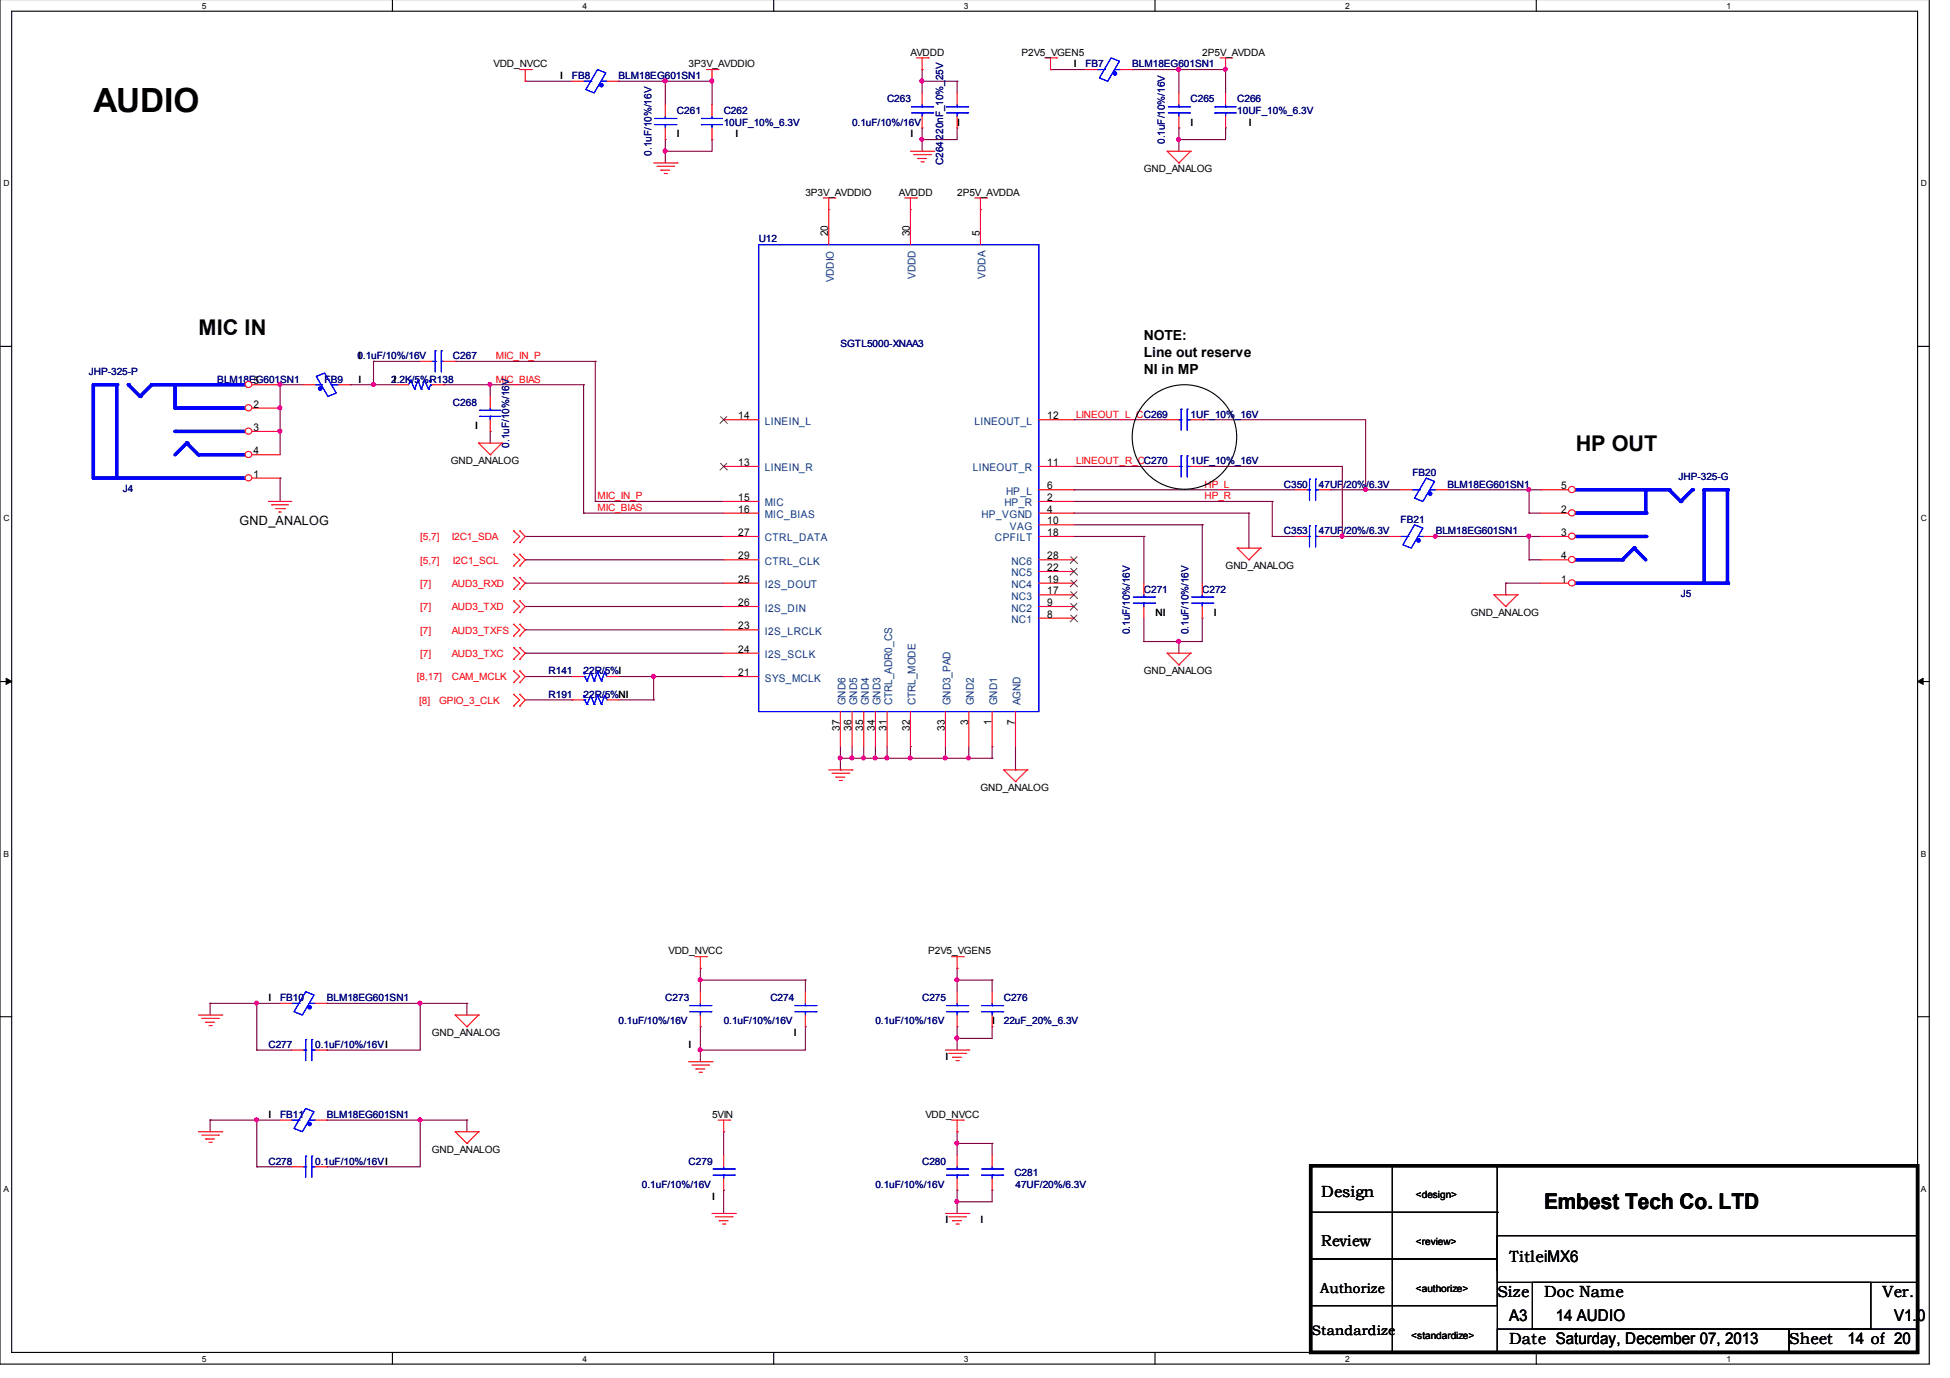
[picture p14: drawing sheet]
<svg xmlns="http://www.w3.org/2000/svg" width="297mm" height="210mm" viewBox="0 0 297 210" stroke-linecap="round" stroke-linejoin="round" font-family="sans-serif">
<defs><g id="words">
<text font-size="5.1" x="14.2" y="17.1">AUDIO</text>
<g font-size="3.3">
<text x="30.2" y="51">MIC IN</text>
<text x="240" y="68.8">HP OUT</text>
<text x="235.2" y="184.2">Embest Tech Co. LTD</text>
</g>
<g font-size="2.5">
<text x="201.3" y="182.4">Design</text>
<text x="228.1" y="197.5">Size</text>
<text x="229.9" y="192.2">TitleiMX6</text>
<text x="235.2" y="197.5">Doc Name</text>
<text x="286.8" y="197.5">Ver.</text>
<text x="229.9" y="201.2">A3</text>
<text x="237" y="201.2">14 AUDIO</text>
<text x="288.5" y="201.2">V1.0</text>
<text x="229.9" y="204.7">Date Saturday, December 07, 2013</text>
<text x="272.5" y="204.7">Sheet</text>
<text x="281.4" y="204.7">14 of 20</text>
</g>
<text font-size="2.4" x="201.3" y="189.8">Review</text>
<g font-size="2.1">
<text x="174.2" y="51.7">NOTE:</text>
<text x="174.2" y="54.4">Line out reserve</text>
<text x="174.2" y="57">NI in MP</text>
<text x="201.1" y="196.9">Authorize</text>
<text x="199.8" y="203.3">Standardize</text>
</g>
<text font-size="1.9" x="36.5" y="79.9">GND_ANALOG</text>
<g font-size="1.6">
<text x="126.2" y="36" transform="rotate(-90 126.2 36)">20</text>
<text x="138.6" y="36" transform="rotate(-90 138.6 36)">30</text>
<text x="149.3" y="36" transform="rotate(-90 149.3 36)">5</text>
<text x="38.6" y="58.5">5</text>
<text x="38.6" y="65.6">3</text>
<text x="38.6" y="62.1">2</text>
<text x="112.4" y="63.9">14</text>
<text x="159.5" y="63.9">12</text>
<text x="38.6" y="69.2">4</text>
<text x="112.4" y="71">13</text>
<text x="159.5" y="71">11</text>
<text x="38.6" y="72.7">1</text>
<text x="112.4" y="76.3">15</text>
<text x="159.5" y="74.5">6</text>
<text x="159.5" y="76.3">2</text>
<text x="237.8" y="74.5">5</text>
<text x="112.4" y="81.6">27</text>
<text x="112.4" y="78.1">16</text>
<text x="159.5" y="81.6">18</text>
<text x="159.5" y="78.1">4</text>
<text x="159.5" y="79.9">10</text>
<text x="237.8" y="81.6">3</text>
<text x="237.8" y="78.1">2</text>
<text x="112.4" y="88.7">25</text>
<text x="112.4" y="85.2">29</text>
<text x="159.5" y="87">22</text>
<text x="159.5" y="88.7">19</text>
<text x="159.5" y="85.2">28</text>
<text x="237.8" y="88.7">1</text>
<text x="237.8" y="85.2">4</text>
<text x="112.4" y="92.3">26</text>
<text x="112.4" y="95.9">23</text>
<text x="159.5" y="94.1">8</text>
<text x="159.5" y="90.5">17</text>
<text x="159.5" y="92.3">9</text>
<text x="112.4" y="99.4">24</text>
<text x="112.4" y="103">21</text>
<text x="127.9" y="111.4" transform="rotate(-90 127.9 111.4)">37</text>
<text x="129.7" y="111.4" transform="rotate(-90 129.7 111.4)">36</text>
<text x="131.5" y="111.4" transform="rotate(-90 131.5 111.4)">35</text>
<text x="133.3" y="111.4" transform="rotate(-90 133.3 111.4)">34</text>
<text x="135" y="111.4" transform="rotate(-90 135 111.4)">31</text>
<text x="138.6" y="111.4" transform="rotate(-90 138.6 111.4)">32</text>
<text x="143.9" y="111.4" transform="rotate(-90 143.9 111.4)">33</text>
<text x="147.5" y="110.5" transform="rotate(-90 147.5 110.5)">3</text>
<text x="151" y="110.5" transform="rotate(-90 151 110.5)">1</text>
<text x="154.6" y="110.5" transform="rotate(-90 154.6 110.5)">7</text>
</g>
<g font-size="1.6" fill="#004080">
<text x="127" y="43" transform="rotate(-90 127 43)">VDDIO</text>
<text x="139.4" y="42.5" transform="rotate(-90 139.4 42.5)">VDDD</text>
<text x="150.1" y="42.4" transform="rotate(-90 150.1 42.4)">VDDA</text>
<text x="116.5" y="64.7">LINEIN_L</text>
<text x="148.4" y="64.7">LINEOUT_L</text>
<text x="116.5" y="71.8">LINEIN_R</text>
<text x="148.2" y="71.8">LINEOUT_R</text>
<text x="116.5" y="77.1">MIC</text>
<text x="153" y="77.1">HP_R</text>
<text x="153.2" y="75.4">HP_L</text>
<text x="116.5" y="82.5">CTRL_DATA</text>
<text x="116.5" y="78.9">MIC_BIAS</text>
<text x="149.5" y="78.9">HP_VGND</text>
<text x="151.6" y="82.5">CPFILT</text>
<text x="153.8" y="80.7">VAG</text>
<text x="116.5" y="89.6">I2S_DOUT</text>
<text x="116.5" y="86">CTRL_CLK</text>
<text x="154.1" y="87.8">NC5</text>
<text x="154.1" y="89.6">NC4</text>
<text x="154.1" y="86">NC6</text>
<text x="116.5" y="93.1">I2S_DIN</text>
<text x="154.1" y="94.9">NC1</text>
<text x="154.1" y="91.4">NC3</text>
<text x="154.1" y="93.1">NC2</text>
<text x="116.5" y="100.3">I2S_SCLK</text>
<text x="116.5" y="96.7">I2S_LRCLK</text>
<text x="116.5" y="103.8">SYS_MCLK</text>
<text x="128.8" y="107.5" transform="rotate(-90 128.8 107.5)">GND6</text>
<text x="130.6" y="107.5" transform="rotate(-90 130.6 107.5)">GND5</text>
<text x="132.3" y="107.5" transform="rotate(-90 132.3 107.5)">GND4</text>
<text x="134.1" y="107.5" transform="rotate(-90 134.1 107.5)">GND3</text>
<text x="135.9" y="107.5" transform="rotate(-90 135.9 107.5)">CTRL_ADR0_CS</text>
<text x="139.4" y="107.5" transform="rotate(-90 139.4 107.5)">CTRL_MODE</text>
<text x="144.8" y="107.5" transform="rotate(-90 144.8 107.5)">GND3_PAD</text>
<text x="148.3" y="107.5" transform="rotate(-90 148.3 107.5)">GND2</text>
<text x="151.9" y="107.5" transform="rotate(-90 151.9 107.5)">GND1</text>
<text x="155.4" y="107.5" transform="rotate(-90 155.4 107.5)">AGND</text>
</g>
<g font-size="1.5">
<text x="75.2" y="10.3">VDD_NVCC</text>
<text x="104.9" y="10.3">3P3V_AVDDIO</text>
<text x="138.7" y="8.5">AVDDD</text>
<text x="155.6" y="8.5">P2V5_VGEN5</text>
<text x="163.6" y="10.3">I</text>
<text x="183.1" y="8.5">2P5V_AVDDA</text>
<text x="85.3" y="12">I</text>
<text x="103.1" y="20.9">I</text>
<text x="112" y="20.9">I</text>
<text x="138.7" y="20.9">I</text>
<text x="145.8" y="19.1">I</text>
<text x="181.4" y="19.1">I</text>
<text x="190.2" y="19.1">I</text>
<text x="122.7" y="29.8">3P3V_AVDDIO</text>
<text x="136.9" y="29.8">AVDDD</text>
<text x="145.8" y="29.8">2P5V_AVDDA</text>
<text x="174.2" y="26.3">GND_ANALOG</text>
<text x="54.6" y="54.7">I</text>
<text x="54.6" y="58.3">I</text>
<text x="59.9" y="58.3">I</text>
<text x="72.4" y="65.4">I</text>
<text x="68.7" y="70.7">GND_ANALOG</text>
<text x="186.7" y="86.7">GND_ANALOG</text>
<text x="176" y="93.8">NI</text>
<text x="184.9" y="93.8">I</text>
<text x="224" y="93.8">GND_ANALOG</text>
<text x="174.2" y="102.7">GND_ANALOG</text>
<text x="149.4" y="120.5">GND_ANALOG</text>
<text x="101.9" y="145.4">VDD_NVCC</text>
<text x="141.4" y="145.4">P2V5_VGEN5</text>
<text x="40.9" y="152.5">I</text>
<text x="65.8" y="157.8">GND_ANALOG</text>
<text x="104.9" y="159.6">I</text>
<text x="120.9" y="157.8">I</text>
<text x="144" y="161.4">I</text>
<text x="151.1" y="156.1">I</text>
<text x="40.9" y="170.3">I</text>
<text x="108.5" y="170.3">5VIN</text>
<text x="141" y="170.3">VDD_NVCC</text>
<text x="65.8" y="175.6">GND_ANALOG</text>
<text x="108.5" y="182.7">I</text>
<text x="215.6" y="182.6">&lt;design&gt;</text>
<text x="144" y="186.3">I</text>
<text x="149.4" y="186.3">I</text>
<text x="215.6" y="189.7">&lt;review&gt;</text>
<text x="215.6" y="196.8">&lt;authorize&gt;</text>
<text x="215" y="203.9">&lt;standardize&gt;</text>
</g>
<g font-size="1.5" fill="#000080">
<text x="165.4" y="10.3">FB7</text>
<text x="172.5" y="10.3">BLM18EG601SN1</text>
<text x="87.1" y="12">FB8</text>
<text x="94.2" y="12">BLM18EG601SN1</text>
<text x="103.1" y="17.4">C261</text>
<text x="110.2" y="17.4">C262</text>
<text x="135.1" y="15.6">C263</text>
<text x="181.4" y="15.6">C265</text>
<text x="188.5" y="15.6">C266</text>
<text x="188.5" y="17.4">10UF_10%_6.3V</text>
<text x="99.2" y="23.7" transform="rotate(-90 99.2 23.7)">0.1uF/10%/16V</text>
<text x="110.2" y="19.1">10UF_10%_6.3V</text>
<text x="129.8" y="19.1">0.1uF/10%/16V</text>
<text x="143.7" y="21.3" transform="rotate(-90 143.7 21.3)">220nF_10%_25V</text>
<text x="177.5" y="21.9" transform="rotate(-90 177.5 21.9)">0.1uF/10%/16V</text>
<text x="143.7" y="25.2" transform="rotate(-90 143.7 25.2)">C264</text>
<text x="115.6" y="36.9">U12</text>
<text x="128" y="52.9">SGTL5000-XNAA3</text>
<text x="13.5" y="57.2">JHP-325-P</text>
<text x="33.1" y="58.3">BLM18EG601SN1</text>
<text x="49.4" y="58.3">FB9</text>
<text x="54.4" y="54.7">0.1uF/10%/16V</text>
<text x="59.6" y="58.3">2.2K/5%R138</text>
<text x="69" y="54.7">C267</text>
<text x="69" y="61.8">C268</text>
<text x="181.4" y="63.6">1UF_10%_16V</text>
<text x="77.6" y="68.2" transform="rotate(-90 77.6 68.2)">0.1uF/10%/16V</text>
<text x="181.4" y="70.7">1UF_10%_16V</text>
<text x="18.7" y="74.9">J4</text>
<text x="195.6" y="74.3">C350</text>
<text x="200.9" y="74.3">47UF/20%/6.3V</text>
<text x="215.1" y="72.5">FB20</text>
<text x="220.5" y="74.3">BLM18EG601SN1</text>
<text x="255.7" y="73.2">JHP-325-G</text>
<text x="195.6" y="81.4">C353</text>
<text x="200.9" y="81.4">47UF/20%/6.3V</text>
<text x="213.4" y="79.6">FB21</text>
<text x="218.7" y="81.4">BLM18EG601SN1</text>
<text x="174.2" y="90.3">C271</text>
<text x="183.1" y="90.3">C272</text>
<text x="256" y="90.9">J5</text>
<text x="172.1" y="96.6" transform="rotate(-90 172.1 96.6)">0.1uF/10%/16V</text>
<text x="181" y="96.6" transform="rotate(-90 181 96.6)">0.1uF/10%/16V</text>
<text x="83.6" y="102.7">R141</text>
<text x="83.6" y="106.3">R191</text>
<text x="88.9" y="102.7">22R/5%I</text>
<text x="88.9" y="106.3">22R/5%NI</text>
<text x="42.7" y="152.5">FB10</text>
<text x="49.8" y="152.5">BLM18EG601SN1</text>
<text x="101.3" y="152.5">C273</text>
<text x="117.3" y="152.5">C274</text>
<text x="140.5" y="152.5">C275</text>
<text x="152.9" y="152.5">C276</text>
<text x="40.9" y="159.6">C277</text>
<text x="48" y="159.6">0.1uF/10%/16VI</text>
<text x="94.2" y="156.1">0.1uF/10%/16V</text>
<text x="110.2" y="156.1">0.1uF/10%/16V</text>
<text x="133.3" y="156.1">0.1uF/10%/16V</text>
<text x="152.9" y="156.1">22uF_20%_6.3V</text>
<text x="42.7" y="170.3">FB11</text>
<text x="49.8" y="170.3">BLM18EG601SN1</text>
<text x="40.9" y="177.4">C278</text>
<text x="48" y="177.4">0.1uF/10%/16VI</text>
<text x="104.9" y="177.4">C279</text>
<text x="140.5" y="177.4">C280</text>
<text x="154.5" y="179.2">C281</text>
<text x="97.8" y="180.9">0.1uF/10%/16V</text>
<text x="133.3" y="180.9">0.1uF/10%/16V</text>
<text x="154.7" y="180.9">47UF/20%/6.3V</text>
</g>
<g font-size="1.5" fill="#f00">
<text x="75.5" y="54.7">MIC_IN_P</text>
<text x="75.5" y="58.3">MIC_BIAS</text>
<text x="163.9" y="63.6">LINEOUT_L_CC269</text>
<text x="163.9" y="70.7">LINEOUT_R_CC270</text>
<text x="91" y="77.8">MIC_BIAS</text>
<text x="91" y="76">MIC_IN_P</text>
<text x="183.5" y="76">HP_R</text>
<text x="183.5" y="74.3">HP_L</text>
<text x="64" y="82.3">[5,7]</text>
<text x="68.8" y="82.3">I2C1_SDA</text>
<text x="64" y="89.4">[7]</text>
<text x="64" y="85.9">[5,7]</text>
<text x="68.8" y="89.4">AUD3_RXD</text>
<text x="69" y="85.9">I2C1_SCL</text>
<text x="64" y="93">[7]</text>
<text x="68.8" y="93">AUD3_TXD</text>
<text x="64" y="100.1">[7]</text>
<text x="64" y="96.5">[7]</text>
<text x="68.8" y="100.1">AUD3_TXC</text>
<text x="68.8" y="96.5">AUD3_TXFS</text>
<text x="63.5" y="103.6">[8,17]</text>
<text x="63.8" y="107.2">[8]</text>
<text x="66.9" y="107.2">GPIO_3_CLK</text>
<text x="68.8" y="103.6">CAM_MCLK</text>
</g>
<g font-size="1.3">
<text x="30.7" y="1.4">5</text>
<text x="88.7" y="1.4">4</text>
<text x="146.8" y="1.4">3</text>
<text x="204.9" y="1.4">2</text>
<text x="263" y="1.4">1</text>
<text x=".5" y="28.4">D</text>
<text x="292.6" y="28.4">D</text>
<text x=".5" y="79.4">C</text>
<text x="292.6" y="79.4">C</text>
<text x=".5" y="130.5">B</text>
<text x="292.6" y="130.5">B</text>
<text x=".5" y="181.5">A</text>
<text x="292.6" y="181.5">A</text>
<text x="30.7" y="207.4">5</text>
<text x="88.7" y="207.4">4</text>
<text x="146.8" y="207.4">3</text>
<text x="204.9" y="207.4">2</text>
<text x="263" y="207.4">1</text>
</g>
</g></defs>
<path d="M0 -.1v207.9h293.9v-207.9M1.8 1.7h290.3v204.3h-290.3z" fill="none" stroke="#000" stroke-width=".17"/>
<g fill="#fff">
<path d="M30.7 .2h.6v1.3h-.6z"/>
<path d="M30.7 206.3h.6v1.3h-.6z"/>
</g>
<path d="M59.8 -.1v1.8M59.8 206v1.8" fill="none" stroke="#000" stroke-width=".17"/>
<g fill="#fff">
<path d="M88.7 .2h.6v1.3h-.6z"/>
<path d="M88.7 206.3h.6v1.3h-.6z"/>
</g>
<path d="M117.9 -.1v1.8M117.9 206v1.8" fill="none" stroke="#000" stroke-width=".17"/>
<g fill="#fff">
<path d="M146.8 .2h.6v1.3h-.6z"/>
<path d="M146.8 206.3h.6v1.3h-.6z"/>
</g>
<path d="M175.9 -.1v1.8M175.9 206v1.8" fill="none" stroke="#000" stroke-width=".17"/>
<g fill="#fff">
<path d="M204.9 .2h.6v1.3h-.6z"/>
<path d="M204.9 206.3h.6v1.3h-.6z"/>
</g>
<path d="M234 -.1v1.8M234 206v1.8" fill="none" stroke="#000" stroke-width=".17"/>
<g fill="#fff">
<path d="M263 .2h.6v1.3h-.6z"/>
<path d="M263 206.3h.6v1.3h-.6z"/>
<path d="M.5 27.2h.9v1.3h-.9z"/>
<path d="M292.6 27.2h.9v1.3h-.9z"/>
<path d="M.5 78.2h.9v1.4h-.9z"/>
<path d="M292.6 78.2h.9v1.4h-.9z"/>
</g>
<path d="M0 52.8h1.8M292.1 52.8h1.8" fill="none" stroke="#000" stroke-width=".17"/>
<g fill="#fff">
<path d="M.5 129.3h.8v1.4h-.8z"/>
<path d="M292.6 129.3h.8v1.4h-.8z"/>
</g>
<path d="M0 103.8h1.8M292.1 103.8h1.8" fill="none" stroke="#000" stroke-width=".17"/>
<path d="M.9 103.3l.9 .5-.9 .4zM292.1 103.8l.8-.5v.9z" fill="#000" stroke="#000" stroke-width=".15"/>
<g fill="#fff">
<path d="M.5 180.4h.7v1.3h-.7z"/>
<path d="M292.6 180.4h.7v1.3h-.7z"/>
</g>
<g fill="none" stroke="#000" stroke-width=".17">
<path d="M0 154.9h1.8M292.1 154.9h1.8M199.6 177.6h28.5v7.1h-28.5zM212.1 177.6h16v28.4h-16zM199.6 184.7h28.5v7.1h-28.5zM199.6 191.8h28.5v7.1h-28.5zM228.1 188.2h64v7.1h-64zM228.1 184.7h.1M228.1 184.7v8.9M233.4 195.3h51.6v7.2h-51.6zM228.1 202.5h44.4v3.5h-44.4zM272.5 202.5h19.6v3.5h-19.6z"/>
<circle cx="180.4" cy="66.6" r="8"/>
</g>
<g fill="none" stroke="#800040" stroke-width=".17">
<path d="M80 12.4h.1M80 12.4h7.1M94.2 12.4h.1M94.2 12.4h14.3M101.3 12.4h.1M101.3 12.4v3.5M108.5 12.4h.1M108.5 12.4v3.5M140.5 12.4h.1M140.5 10.6h.1M140.5 19.5h.1M140.5 10.6v3.6"/>
<path d="M140.5 19.5v3.5M140.5 12.4h5.3M145.8 12.4h.1M145.8 19.5h.1M145.8 12.4v1.8M145.8 19.5v1.8h-5.3M160 10.6h.1M160 10.6h5.4M172.5 10.6h.1M172.5 10.6h14.2M179.6 10.6h.1M179.6 19.5h.1"/>
<path d="M179.6 10.6v3.6M179.6 19.5v3.5M186.7 10.6h.1M186.7 19.5h.1M186.7 10.6v3.6M186.7 19.5v1.8h-7.1M101.3 21.3h.1M101.3 23h.1M101.3 21.3v3.5M108.5 21.3h.1M108.5 21.3v1.7h-7.2M140.5 21.3h.1"/>
<path d="M179.6 21.3h.1M42.7 58.6h.1M42.7 58.6h3.5M42.7 58.6v10.7M53.3 58.6h.1M53.3 58.6h7.2M56.9 58.6h.1M56.9 55h.1M56.9 55h7.1M56.9 55v3.6M67.6 58.6h.1M67.6 58.6h21.3"/>
<path d="M69.3 55h.1M69.3 55h21.4M74.7 58.6h.1M74.7 58.6v1.8M88.9 58.6h.1M88.9 58.6v19.6M90.7 55h.1M90.7 55v21.4M42.7 72.8h.1M42.7 65.7h.1M42.7 62.2h.1M42.7 72.8v3.6"/>
<path d="M74.7 65.7h.1M74.7 65.7v1.8M88.9 78.2h.1M88.9 78.2h21.3M90.7 76.4h.1M90.7 76.4h19.5M163.6 78.2h.1M163.6 63.9h.1M163.6 71h.1M163.6 74.6h.1M163.6 78.2h26.6M163.6 76.4h30.2"/>
<path d="M163.6 79.9h19.5M163.6 63.9h14.2M163.6 71h14.2M163.6 74.6h33.8M183.1 79.9h.1M183.1 63.9h.1M183.1 71h.1M183.1 79.9v8.9M183.1 63.9h24.9v10.7M183.1 71h21.4v10.7M190.2 78.2h.1M190.2 78.2v5.3"/>
<path d="M193.8 76.4h.1M193.8 76.4v5.3M202.7 74.6h.1M202.7 74.6h10.7M208 74.6h.1M220.5 74.6h14.2M232.9 74.6h.1M232.9 78.2h.1M232.9 78.2h1.8M232.9 74.6v3.6M234.7 74.6h.1M80 92.4h.1"/>
<path d="M80 95.9h.1M80 85.3h.1M80 81.7h.1M80 99.5h.1M80 88.8h.1M80 92.4h30.2M80 95.9h30.2M80 85.3h30.2M80 81.7h30.2M80 99.5h30.2M80 88.8h30.2M163.6 81.7h10.6"/>
<path d="M174.2 97.7h.1M174.2 81.7h.1M174.2 81.7v7.1M174.2 94.2v3.5M179.6 97.7h.1M179.6 97.7v1.8M183.1 94.2h.1M183.1 94.2v3.5h-8.9M193.8 81.7h.1M193.8 81.7h3.6M202.7 81.7h.1M202.7 81.7h8.9"/>
<path d="M204.5 81.7h.1M218.7 81.7h16M229.4 88.8h.1M229.4 90.6h.1M229.4 88.8h5.3M229.4 88.8v1.8M232.9 85.3h.1M232.9 81.7h.1M232.9 85.3h1.8M232.9 81.7v3.6M234.7 81.7h.1M80 103.1h.1"/>
<path d="M80 103.1h7.1M80 106.6h7.1M87.1 106.6h.1M94.2 103.1h16M94.2 106.6h5.4M99.6 103.1h.1M99.6 106.6h.1M99.6 103.1v3.5M110.2 103.1h.1M128 115.5h.1M128 117.3h.1M128 113.7v3.6"/>
<path d="M128 115.5h23.1M129.8 115.5h.1M129.8 113.7v1.8M131.6 115.5h.1M131.6 113.7v1.8M133.3 115.5h.1M133.3 113.7v1.8M135.1 115.5h.1M135.1 113.7v1.8M138.7 113.7h.1M138.7 115.5h.1M138.7 113.7v1.8"/>
<path d="M144 115.5h.1M144 113.7v1.8M147.6 115.5h.1M147.6 113.7v1.8M151.1 113.7h.1M151.1 115.5h.1M151.1 113.7v1.8M154.7 117.3h.1M154.7 113.7v3.6M32 152.8h.1M32 152.8h10.7M32 152.8v1.8"/>
<path d="M39.1 152.8h.1M39.1 159.9h.1M39.1 159.9h5.3M39.1 152.8v7.1M49.8 159.9h.1M49.8 152.8h.1M49.8 152.8h21.3M64 152.8h.1M64 152.8v7.1h-14.2M71.1 152.8h.1M71.1 152.8v1.8M106.7 149.3h.1"/>
<path d="M106.7 159.9h.1M106.7 156.4h.1M106.7 147.5h.1M106.7 147.5v3.6M106.7 156.4v5.3M106.7 149.3h16M122.7 149.3h.1M122.7 156.4h.1M122.7 149.3v1.8M122.7 156.4v3.5h-16M145.8 147.5h.1M145.8 156.4h.1"/>
<path d="M145.8 158.2h.1M145.8 149.3h.1M145.8 149.3h5.3M145.8 147.5v3.6M145.8 156.4v3.5M151.1 156.4h.1M151.1 149.3h.1M151.1 156.4v1.8h-5.3M151.1 149.3v1.8M32 170.6h.1M32 170.6v1.8M32 170.6h10.7"/>
<path d="M39.1 177.7h.1M39.1 170.6h.1M39.1 170.6v7.1M39.1 177.7h5.3M49.8 177.7h.1M49.8 170.6h.1M49.8 170.6h21.3M64 170.6h.1M64 170.6v7.1h-14.2M71.1 170.6h.1M71.1 170.6v1.8M110.2 172.4h.1"/>
<path d="M110.2 172.4v3.6M145.8 172.4h.1M145.8 174.2h.1M145.8 172.4v3.6M145.8 174.2h5.3M151.1 174.2h.1M151.1 174.2v1.8M110.2 181.3h.1M110.2 181.3v3.5M145.8 181.3h.1M145.8 183.1h.1M145.8 181.3v3.5"/>
<path d="M151.1 181.3h.1M151.1 181.3v1.8h-5.3"/>
</g>
<g fill="#f0f" stroke="#f0f" stroke-width=".17">
<circle cx="106.6" cy="149.2" r=".3"/>
<circle cx="106.6" cy="159.9" r=".3"/>
<circle cx="145.8" cy="158.1" r=".3"/>
<circle cx="145.8" cy="149.2" r=".3"/>
<circle cx="145.8" cy="183" r=".3"/>
<circle cx="145.8" cy="174.1" r=".3"/>
<circle cx="179.5" cy="97.7" r=".3"/>
<circle cx="128" cy="115.5" r=".3"/>
<circle cx="129.8" cy="115.5" r=".3"/>
<circle cx="131.5" cy="115.5" r=".3"/>
<circle cx="133.3" cy="115.5" r=".3"/>
<circle cx="135.1" cy="115.5" r=".3"/>
<circle cx="138.6" cy="115.5" r=".3"/>
<circle cx="144" cy="115.5" r=".3"/>
<circle cx="147.5" cy="115.5" r=".3"/>
<circle cx="186.6" cy="10.6" r=".3"/>
<circle cx="179.5" cy="10.6" r=".3"/>
<circle cx="179.5" cy="21.2" r=".3"/>
<circle cx="140.4" cy="12.3" r=".3"/>
<circle cx="140.4" cy="21.2" r=".3"/>
<circle cx="108.4" cy="12.3" r=".3"/>
<circle cx="101.3" cy="12.3" r=".3"/>
<circle cx="101.3" cy="23" r=".3"/>
<circle cx="56.9" cy="58.6" r=".3"/>
<circle cx="74.6" cy="58.6" r=".3"/>
<circle cx="64" cy="152.8" r=".3"/>
<circle cx="39.1" cy="152.8" r=".3"/>
<circle cx="39.1" cy="170.6" r=".3"/>
<circle cx="64" cy="170.6" r=".3"/>
<circle cx="42.6" cy="58.6" r=".3"/>
<circle cx="232.9" cy="74.6" r=".3"/>
<circle cx="42.6" cy="65.7" r=".3"/>
<circle cx="42.6" cy="62.1" r=".3"/>
<circle cx="99.5" cy="103" r=".3"/>
<circle cx="218.7" cy="81.7" r=".3"/>
<circle cx="232.9" cy="81.7" r=".3"/>
<circle cx="204.4" cy="81.7" r=".3"/>
<circle cx="208" cy="74.6" r=".3"/>
</g>
<g fill="none" stroke="#f00" stroke-width=".17">
<path d="M79.2 10.6h1.7M80 12.4h.1M80 10.6v1.8M80.9 10.6h.1M107.6 10.6h1.8M108.5 12.4h.1M108.5 10.6v1.8M108.5 15.9v1.8M108.5 19.5v1.8M109.4 10.6h.1M139.6 8.8h1.8M140.5 10.6h.1"/>
<path d="M140.5 8.8v1.8M141.4 8.8h.1M145.8 14.2v1.7M145.8 17.7v1.8M159.2 8.8h1.8M160 10.6h.1M160 8.8v1.8M161 8.8h.1M185.8 8.8h1.8M186.7 10.6h.1M186.7 8.8v1.8M187.6 8.8h.1"/>
<path d="M99.6 24.8h3.5M100.1 25.3h2.5M100.7 25.9h.1M100.7 25.9h1.3M101.2 26.4h.3M101.5 26.4h.1M102.6 25.3h.1M103.1 24.8h.1M125.4 30.2h1.8M126.2 31.9h.1M126.2 30.2v7.1M127.2 30.2h.1"/>
<path d="M137.8 30.2h1.8M138.7 31.9h.1M138.7 23h3.5M138.7 30.2v7.1M139.2 23.6h2.5M139.6 30.2h.1M139.8 24.1h.1M139.8 24.1h1.3M140.3 24.7h.3M140.6 24.7h.1M141.7 23.6h.1M142.2 23h.1"/>
<path d="M148.5 30.2h1.8M149.4 31.9h.1M149.4 30.2v7.1M150.3 30.2h.1M177.8 23h.1M177.8 23h3.6M177.8 23l1.8 1.8M179.6 24.8h.1M181.4 23h.1M181.4 23l-1.8 1.8M46.2 58.6h1.8M51.6 58.6h1.7"/>
<path d="M64 55h1.8M67.6 55h1.7M40.9 76.4h.1M40.9 76.4h3.5M41.4 76.9h.1M41.4 76.9h2.5M42 77.5h1.3M42.5 78h.1M42.5 78h.3M43.3 77.5h.1M72.9 67.5h.1M72.9 67.5h3.6"/>
<path d="M72.9 67.5l1.8 1.8M74.7 69.3h.1M74.7 60.4v1.8M74.7 63.9v1.8M76.5 67.5h.1M76.5 67.5l-1.8 1.8M110.2 76.4h5.4M110.2 63.9h5.4M110.2 71h5.4M110.2 78.2h5.4M158.2 76.4h5.4M158.2 63.9h5.4"/>
<path d="M158.2 74.6h5.4M158.2 71h5.4M158.2 78.2h5.4M158.2 79.9h5.4M177.8 63.9h1.8M181.4 63.9h1.7M78.2 98.7h.1M78.2 93.3h.1M78.2 91.5h.1M78.2 96.9h.1M78.2 95.1h.1M78.2 89.8h.1"/>
<path d="M78.2 88h.1M78.2 86.2h.1M78.2 84.4h.1M78.2 82.6h.1M78.2 80.9h.1M78.2 98.7l1 .8-1 .9M78.2 91.5l1 .9-1 .9M78.2 95.1l1 .8-1 1M78.2 88l1 .8-1 1M78.2 84.4l1 .9-1 .9M78.2 80.9l1 .8-1 .9M79.2 98.7h.1"/>
<path d="M79.2 91.5h.1M79.2 93.3h.1M79.2 95.1h.1M79.2 96.9h.1M79.2 88h.1M79.2 89.8h.1M79.2 84.4h.1M79.2 86.2h.1M79.2 80.9h.1M79.2 82.6h.1M79.2 98.7l.8 .8-.8 .9M79.2 91.5l.8 .9-.8 .9"/>
<path d="M79.2 95.1l.8 .8-.8 1M79.2 88l.8 .8-.8 1M79.2 84.4l.8 .9-.8 .9M79.2 80.9l.8 .8-.8 .9M110.2 99.5h5.4M110.2 81.7h5.4M110.2 88.8h5.4M110.2 92.4h5.4M110.2 85.3h5.4M110.2 95.9h5.4M158.2 90.6h5.4M158.2 81.7h5.4"/>
<path d="M158.2 87.1h5.4M158.2 88.8h5.4M158.2 92.4h5.4M158.2 85.3h5.4M158.2 94.2h5.4M174.2 88.8v1.8M174.2 92.4v1.8M177.8 99.5h.1M177.8 99.5h3.6M177.8 99.5l1.8 1.8M181.4 99.5h.1M181.4 99.5l-1.8 1.8"/>
<path d="M188.5 83.5h.1M188.5 83.5h3.5M188.5 83.5l1.7 1.8M190.2 85.3h.1M192 83.5h.1M192 83.5l-1.8 1.8M197.4 81.7h1.7M200.9 81.7h1.8M227.6 90.6h.1M227.6 90.6h3.5M227.6 90.6l1.8 1.8M229.4 92.4h.1"/>
<path d="M231.1 90.6h.1M231.1 90.6l-1.7 1.8M78.2 100.4h.1M78.2 104h.1M78.2 102.2h.1M78.2 107.5h.1M78.2 105.8h.1M78.2 102.2l1 .9-1 .9M78.2 105.8l1 .8-1 .9M79.2 100.4h.1M79.2 102.2h.1M79.2 104h.1"/>
<path d="M79.2 105.8h.1M79.2 107.5h.1M79.2 102.2l.8 .9-.8 .9M79.2 105.8l.8 .8-.8 .9M87.1 103.1h1.8M92.5 103.1h1.7M110.2 103.1h5.4M126.2 117.3h3.6M126.7 117.8h2.6M127.3 118.4h.1M127.3 118.4h1.4M127.8 118.9h.4"/>
<path d="M128 108.4v5.3M128.2 118.9h.1M129.3 117.8h.1M129.8 117.3h.1M129.8 108.4v5.3M131.6 108.4v5.3M133.3 108.4v5.3M135.1 108.4v5.3M138.7 108.4v5.3M144 108.4v5.3M147.6 108.4v5.3M151.1 108.4v5.3"/>
<path d="M152.9 117.3h.1M152.9 117.3h3.6M152.9 117.3l1.8 1.8M154.7 119.1h.1M154.7 108.4v5.3M156.5 117.3h.1M156.5 117.3l-1.8 1.8M179.6 101.3h.1M30.2 154.6h3.6M30.7 155.1h2.6M31.3 155.7h.1M31.3 155.7h1.4"/>
<path d="M31.8 156.2h.4M32.2 156.2h.1M33.3 155.1h.1M33.8 154.6h.1M44.4 159.9h1.8M48 159.9h1.8M69.3 154.6h.1M69.3 154.6h3.6M69.3 154.6l1.8 1.8M71.1 156.4h.1M72.9 154.6h.1M72.9 154.6l-1.8 1.8"/>
<path d="M105.8 145.7h1.8M106.7 147.5h.1M106.7 145.7v1.8M106.7 151.1v1.7M106.7 154.6v1.8M107.6 145.7h.1M144 159.9h3.6M144.9 145.7h1.8M145.8 147.5h.1M145.8 145.7v1.8M146.7 145.7h.1M147.6 159.9h.1"/>
<path d="M151.1 151.1v1.7M151.1 154.6v1.8M30.2 172.4h3.6M30.7 172.9h2.6M31.3 173.5h.1M31.3 173.5h1.4M31.8 174h.4M32.2 174h.1M33.3 172.9h.1M33.8 172.4h.1M69.3 172.4h.1M69.3 172.4h3.6"/>
<path d="M69.3 172.4l1.8 1.8M71.1 174.2h.1M72.9 172.4h.1M72.9 172.4l-1.8 1.8M104.9 161.7h3.6M105.4 162.2h2.5M106 162.8h.1M106 162.8h1.4M106.5 163.3h.3M106.8 163.3h.1M107.9 162.2h.1M108.5 161.7h.1"/>
<path d="M109.4 170.6h1.8M110.2 172.4h.1M110.2 170.6v1.8M111.2 170.6h.1M144.5 160.5h2.6M144.9 170.6h1.8M145.1 161.1h.1M145.1 161.1h1.4M145.6 161.6h.4M145.8 172.4h.1M145.8 170.6v1.8M146 161.6h.1"/>
<path d="M146.7 170.6h.1M147.1 160.5h.1M108.5 184.8h3.5M109 185.3h2.5M109.6 185.9h.1M109.6 185.9h1.3M110.1 186.5h.3M110.4 186.5h.1M111.5 185.3h.1M112 184.8h.1M144 184.8h3.6M144.5 185.3h2.6"/>
<path d="M145.1 185.9h.1M145.1 185.9h1.4M145.6 186.5h.4M146 186.5h.1M147.1 185.3h.1M147.6 184.8h.1"/>
</g>
<path d="M199.6 177.6h92.5v28.4h-92.5z" fill="none" stroke="#000" stroke-width=".51"/>
<g fill="none" stroke="#00f" stroke-width=".17">
<path d="M106.8 19h.1M106.8 18h.1M106.8 19h3.3M106.8 18h3.3M108.5 18h.1M108.5 19h.1M108.5 17.7v.3M108.5 19v.5M144.2 17.2h3.2M144.2 16.3h3.2M145.8 16.3h.1M145.8 17.2h.1"/>
<path d="M145.8 15.9v.4M145.8 17.2v.5M147.4 17.2h.1M147.4 16.3h.1M115.6 37.3h42.6v71.1h-42.6zM48 58.6h.9M48.2 57.3l1.2-.5 1.8 3.1-1.2 .5zM48.9 58.6h.1M50.5 58.6h.1M50.5 58.6h1.1M65.8 55h.5M66.3 53.4h.1"/>
<path d="M66.3 55h.1M66.3 53.4v3.3M67.2 55h.1M67.2 53.4h.1M67.2 55h.4M67.2 53.4v3.3M73.1 63.4h.1M73.1 62.5h.1M73.1 63.4h3.2M73.1 62.5h3.2M74.7 62.5h.1M74.7 63.4h.1"/>
<path d="M74.7 62.2v.3M74.7 63.4v.5M179.6 63.9h.3M179.9 63.9h.1M179.9 62.3h.1M179.9 62.3v3.2M180.8 62.3h.1M180.8 63.9h.1M180.8 63.9h.6M180.8 62.3v3.2M172.6 91.9h3.3M172.6 90.9h3.3"/>
<path d="M174.2 90.9h.1M174.2 91.9h.1M174.2 90.6v.3M174.2 91.9v.5M175.9 91.9h.1M175.9 90.9h.1M199.1 81.7h.4M199.5 81.7h.1M199.5 80.1h.1M199.5 80.1v3.2M200.4 80.1h.1M200.4 81.7h.1"/>
<path d="M200.4 81.7h.5M200.4 80.1v3.2M88.9 103.1h.2M89.1 103.1h.1M89.1 103.1l.3 .6M89.4 103.7h.1M90 102.4h.1M90 102.4l.5 1.3M90 102.4l-.6 1.3M90.5 103.7h.1M91 102.4h.1M91 102.4l.6 1.3"/>
<path d="M91 102.4l-.5 1.3M91.6 103.7h.1M92.1 102.4h.1M92.1 102.4l.4 .7M92.1 102.4l-.5 1.3M46.2 159.9h.4M46.6 159.9h.1M46.6 158.3h.1M46.6 158.3v3.3M47.5 158.3h.1M47.5 159.9h.1M47.5 159.9h.5"/>
<path d="M47.5 158.3v3.3M105.1 154.1h3.2M105.1 153.2h3.2M106.7 153.2h.1M106.7 154.1h.1M106.7 152.8v.4M106.7 154.1v.5M108.3 154.1h.1M108.3 153.2h.1M149.5 154.1h3.2M149.5 153.2h3.2M151.1 153.2h.1"/>
<path d="M151.1 154.1h.1M151.1 152.8v.4M151.1 154.1v.5M152.7 154.1h.1M152.7 153.2h.1"/>
</g>
<g fill="#00f" stroke="#00f" stroke-width=".17">
<circle cx="89" cy="102.5" r=".13"/>
<circle cx="48.8" cy="59.2" r=".25"/>
</g>
<g fill="none" stroke="#804000" stroke-width=".15">
<path d="M109.7 63.4l1.1 1.1M109.7 70.5l1.1 1.1M110.7 63.4l-1.1 1.1M110.7 70.5l-1.1 1.1M163.1 86.5l1.1 1.1M163.1 88.3l1.1 1.1M163.1 84.8l1.1 1.1M163.1 93.7l1.1 1.1M163.1 90.1l1.1 1.1M163.1 91.9l1.1 1.1M164.1 86.5l-1.1 1.1M164.1 88.3l-1.1 1.1"/>
<path d="M164.1 84.8l-1.1 1.1M164.1 93.7l-1.1 1.1M164.1 90.1l-1.1 1.1M164.1 91.9l-1.1 1.1"/>
</g>
<path d="M17.8 72.8h19.5" fill="none" stroke="#00f" stroke-width=".51"/>
<circle cx="17.8" cy="72.8" r=".25" fill="#00f"/>
<path d="M30.2 69.3h7.1" fill="none" stroke="#00f" stroke-width=".51"/>
<circle cx="30.2" cy="69.3" r=".25" fill="#00f"/>
<path d="M28.4 67.5l1.8 1.8" fill="none" stroke="#00f" stroke-width=".51"/>
<circle cx="28.4" cy="67.5" r=".25" fill="#00f"/>
<path d="M28.4 67.5l-1.7 1.8" fill="none" stroke="#00f" stroke-width=".51"/>
<circle cx="28.4" cy="67.5" r=".25" fill="#00f"/>
<path d="M26.7 65.7h10.6" fill="none" stroke="#00f" stroke-width=".51"/>
<circle cx="26.7" cy="65.7" r=".25" fill="#00f"/>
<path d="M26.7 62.2h10.6" fill="none" stroke="#00f" stroke-width=".51"/>
<circle cx="26.7" cy="62.2" r=".25" fill="#00f"/>
<path d="M26.7 58.6v3.6" fill="none" stroke="#00f" stroke-width=".51"/>
<circle cx="26.7" cy="58.6" r=".25" fill="#00f"/>
<path d="M23.1 58.6h14.2" fill="none" stroke="#00f" stroke-width=".51"/>
<circle cx="23.1" cy="58.6" r=".25" fill="#00f"/>
<path d="M23.1 58.6l-1.8 1.8" fill="none" stroke="#00f" stroke-width=".51"/>
<circle cx="21.3" cy="60.4" r=".25" fill="#00f"/>
<path d="M19.6 58.6l1.7 1.8" fill="none" stroke="#00f" stroke-width=".51"/>
<circle cx="19.6" cy="58.6" r=".25" fill="#00f"/>
<path d="M17.8 58.6v14.2" fill="none" stroke="#00f" stroke-width=".51"/>
<circle cx="17.8" cy="58.6" r=".25" fill="#00f"/>
<path d="M14.2 72.8h3.6" fill="none" stroke="#00f" stroke-width=".51"/>
<circle cx="14.2" cy="72.8" r=".25" fill="#00f"/>
<path d="M14.2 58.6v14.2" fill="none" stroke="#00f" stroke-width=".51"/>
<circle cx="14.2" cy="72.8" r=".25" fill="#00f"/>
<path d="M14.2 58.6h3.6" fill="none" stroke="#00f" stroke-width=".51"/>
<circle cx="14.2" cy="58.6" r=".25" fill="#00f"/>
<path d="M17.8 72.8h19.5" fill="none" stroke="#00f" stroke-width=".51"/>
<circle cx="17.8" cy="72.8" r=".25" fill="#00f"/>
<path d="M30.2 69.3h7.1" fill="none" stroke="#00f" stroke-width=".51"/>
<circle cx="30.2" cy="69.3" r=".25" fill="#00f"/>
<path d="M28.4 67.5l1.8 1.8" fill="none" stroke="#00f" stroke-width=".51"/>
<circle cx="28.4" cy="67.5" r=".25" fill="#00f"/>
<path d="M28.4 67.5l-1.7 1.8" fill="none" stroke="#00f" stroke-width=".51"/>
<circle cx="28.4" cy="67.5" r=".25" fill="#00f"/>
<path d="M26.7 65.7h10.6" fill="none" stroke="#00f" stroke-width=".51"/>
<circle cx="26.7" cy="65.7" r=".25" fill="#00f"/>
<path d="M26.7 62.2h10.6" fill="none" stroke="#00f" stroke-width=".51"/>
<circle cx="26.7" cy="62.2" r=".25" fill="#00f"/>
<path d="M26.7 58.6v3.6" fill="none" stroke="#00f" stroke-width=".51"/>
<circle cx="26.7" cy="58.6" r=".25" fill="#00f"/>
<path d="M23.1 58.6h14.2" fill="none" stroke="#00f" stroke-width=".51"/>
<circle cx="23.1" cy="58.6" r=".25" fill="#00f"/>
<path d="M23.1 58.6l-1.8 1.8" fill="none" stroke="#00f" stroke-width=".51"/>
<circle cx="21.3" cy="60.4" r=".25" fill="#00f"/>
<path d="M19.6 58.6l1.7 1.8" fill="none" stroke="#00f" stroke-width=".51"/>
<circle cx="19.6" cy="58.6" r=".25" fill="#00f"/>
<path d="M17.8 58.6v14.2" fill="none" stroke="#00f" stroke-width=".51"/>
<circle cx="17.8" cy="58.6" r=".25" fill="#00f"/>
<path d="M14.2 72.8h3.6" fill="none" stroke="#00f" stroke-width=".51"/>
<circle cx="14.2" cy="72.8" r=".25" fill="#00f"/>
<path d="M14.2 58.6v14.2" fill="none" stroke="#00f" stroke-width=".51"/>
<circle cx="14.2" cy="72.8" r=".25" fill="#00f"/>
<path d="M14.2 58.6h3.6" fill="none" stroke="#00f" stroke-width=".51"/>
<circle cx="14.2" cy="58.6" r=".25" fill="#00f"/>
<circle cx="37.9" cy="72.8" r=".49" fill="#fff" stroke="#f00" stroke-width=".17"/>
<path d="M38.4 72.8h4.3" fill="none" stroke="#f00" stroke-width=".17"/>
<circle cx="37.9" cy="69.2" r=".49" fill="#fff" stroke="#f00" stroke-width=".17"/>
<path d="M38.4 69.3h4.3" fill="none" stroke="#f00" stroke-width=".17"/>
<circle cx="37.9" cy="65.7" r=".49" fill="#fff" stroke="#f00" stroke-width=".17"/>
<path d="M38.4 65.7h4.3" fill="none" stroke="#f00" stroke-width=".17"/>
<circle cx="37.9" cy="62.1" r=".49" fill="#fff" stroke="#f00" stroke-width=".17"/>
<path d="M38.4 62.2h4.3" fill="none" stroke="#f00" stroke-width=".17"/>
<circle cx="37.9" cy="58.6" r=".49" fill="#fff" stroke="#f00" stroke-width=".17"/>
<g fill="none" stroke="#f00" stroke-width=".17">
<path d="M87.1 12.4h1.8M92.5 12.4h1.7M101.3 15.9v1.8M101.3 19.5v1.8M38.4 58.6h4.3M183.1 88.8v1.8M183.1 92.4v1.8M42.7 152.8h1.7M48 152.8h1.8M122.7 151.1v1.7M122.7 154.6v1.8M110.2 176v1.7"/>
<path d="M110.2 179.5v1.8M145.8 176v1.7M145.8 179.5v1.8"/>
</g>
<g fill="none" stroke="#00f" stroke-width=".17">
<path d="M88.9 12.4h1.1M90 12.4h.1M91 10.6l1.3 .5-1.8 3.1-1.3-.6zM91.6 12.4h.1M91.6 12.4h.9M99.7 19h3.3M99.7 18h3.3M101.3 18h.1M101.3 19h.1M101.3 17.7v.3M101.3 19v.5M103 19h.1"/>
<path d="M103 18h.1M181.5 91.9h3.2M181.5 90.9h3.2M183.1 90.9h.1M183.1 91.9h.1M183.1 90.6v.3M183.1 91.9v.5M184.7 91.9h.1M184.7 90.9h.1M44.4 152.8h1.2M45.6 152.8h.1M46.6 151.1l1.2 .5-1.7 3-1.3-.5z"/>
<path d="M47.2 152.8h.1M47.2 152.8h.8M121.1 154.1h3.2M121.1 153.2h3.2M122.7 153.2h.1M122.7 154.1h.1M122.7 152.8v.4M122.7 154.1v.5M124.3 154.1h.1M124.3 153.2h.1M108.6 179h3.2M108.6 178.1h3.2"/>
<path d="M110.2 178.1h.1M110.2 179h.1M110.2 177.7v.4M110.2 179v.5M111.8 179h.1M111.8 178.1h.1M144.2 179h3.2M144.2 178.1h3.2M145.8 178.1h.1M145.8 179h.1M145.8 177.7v.4M145.8 179v.5"/>
<path d="M147.4 179h.1M147.4 178.1h.1"/>
</g>
<g fill="#00f" stroke="#00f" stroke-width=".17">
<circle cx="91.6" cy="13" r=".25"/>
<circle cx="47.2" cy="153.4" r=".25"/>
</g>
<path d="M240 88.8h19.6" fill="none" stroke="#00f" stroke-width=".51"/>
<circle cx="259.6" cy="88.8" r=".25" fill="#00f"/>
<path d="M240 85.3h7.1" fill="none" stroke="#00f" stroke-width=".51"/>
<circle cx="247.1" cy="85.3" r=".25" fill="#00f"/>
<path d="M248.9 83.5l-1.8 1.8" fill="none" stroke="#00f" stroke-width=".51"/>
<circle cx="248.9" cy="83.5" r=".25" fill="#00f"/>
<path d="M248.9 83.5l1.8 1.8" fill="none" stroke="#00f" stroke-width=".51"/>
<circle cx="248.9" cy="83.5" r=".25" fill="#00f"/>
<path d="M240 81.7h10.7" fill="none" stroke="#00f" stroke-width=".51"/>
<circle cx="250.7" cy="81.7" r=".25" fill="#00f"/>
<path d="M240 78.2h10.7" fill="none" stroke="#00f" stroke-width=".51"/>
<circle cx="250.7" cy="78.2" r=".25" fill="#00f"/>
<path d="M250.7 74.6v3.6" fill="none" stroke="#00f" stroke-width=".51"/>
<circle cx="250.7" cy="74.6" r=".25" fill="#00f"/>
<path d="M240 74.6h14.3" fill="none" stroke="#00f" stroke-width=".51"/>
<circle cx="254.3" cy="74.6" r=".25" fill="#00f"/>
<path d="M254.3 74.6l1.7 1.8" fill="none" stroke="#00f" stroke-width=".51"/>
<circle cx="256" cy="76.4" r=".25" fill="#00f"/>
<path d="M257.8 74.6l-1.8 1.8" fill="none" stroke="#00f" stroke-width=".51"/>
<circle cx="257.8" cy="74.6" r=".25" fill="#00f"/>
<path d="M259.6 74.6v14.2" fill="none" stroke="#00f" stroke-width=".51"/>
<circle cx="259.6" cy="74.6" r=".25" fill="#00f"/>
<path d="M259.6 88.8h3.5" fill="none" stroke="#00f" stroke-width=".51"/>
<circle cx="263.1" cy="88.8" r=".25" fill="#00f"/>
<path d="M263.1 74.6v14.2" fill="none" stroke="#00f" stroke-width=".51"/>
<circle cx="263.1" cy="88.8" r=".25" fill="#00f"/>
<path d="M259.6 74.6h3.5" fill="none" stroke="#00f" stroke-width=".51"/>
<circle cx="263.1" cy="74.6" r=".25" fill="#00f"/>
<path d="M240 88.8h19.6" fill="none" stroke="#00f" stroke-width=".51"/>
<circle cx="259.6" cy="88.8" r=".25" fill="#00f"/>
<path d="M240 85.3h7.1" fill="none" stroke="#00f" stroke-width=".51"/>
<circle cx="247.1" cy="85.3" r=".25" fill="#00f"/>
<path d="M248.9 83.5l-1.8 1.8" fill="none" stroke="#00f" stroke-width=".51"/>
<circle cx="248.9" cy="83.5" r=".25" fill="#00f"/>
<path d="M248.9 83.5l1.8 1.8" fill="none" stroke="#00f" stroke-width=".51"/>
<circle cx="248.9" cy="83.5" r=".25" fill="#00f"/>
<path d="M240 81.7h10.7" fill="none" stroke="#00f" stroke-width=".51"/>
<circle cx="250.7" cy="81.7" r=".25" fill="#00f"/>
<path d="M240 78.2h10.7" fill="none" stroke="#00f" stroke-width=".51"/>
<circle cx="250.7" cy="78.2" r=".25" fill="#00f"/>
<path d="M250.7 74.6v3.6" fill="none" stroke="#00f" stroke-width=".51"/>
<circle cx="250.7" cy="74.6" r=".25" fill="#00f"/>
<path d="M240 74.6h14.3" fill="none" stroke="#00f" stroke-width=".51"/>
<circle cx="254.3" cy="74.6" r=".25" fill="#00f"/>
<path d="M254.3 74.6l1.7 1.8" fill="none" stroke="#00f" stroke-width=".51"/>
<circle cx="256" cy="76.4" r=".25" fill="#00f"/>
<path d="M257.8 74.6l-1.8 1.8" fill="none" stroke="#00f" stroke-width=".51"/>
<circle cx="257.8" cy="74.6" r=".25" fill="#00f"/>
<path d="M259.6 74.6v14.2" fill="none" stroke="#00f" stroke-width=".51"/>
<circle cx="259.6" cy="74.6" r=".25" fill="#00f"/>
<path d="M259.6 88.8h3.5" fill="none" stroke="#00f" stroke-width=".51"/>
<circle cx="263.1" cy="88.8" r=".25" fill="#00f"/>
<path d="M263.1 74.6v14.2" fill="none" stroke="#00f" stroke-width=".51"/>
<circle cx="263.1" cy="88.8" r=".25" fill="#00f"/>
<path d="M259.6 74.6h3.5" fill="none" stroke="#00f" stroke-width=".51"/>
<circle cx="263.1" cy="74.6" r=".25" fill="#00f"/>
<circle cx="239.5" cy="88.8" r=".49" fill="#fff" stroke="#f00" stroke-width=".17"/>
<path d="M234.7 88.8h4.2" fill="none" stroke="#f00" stroke-width=".17"/>
<circle cx="239.5" cy="85.2" r=".49" fill="#fff" stroke="#f00" stroke-width=".17"/>
<path d="M234.7 85.3h4.2" fill="none" stroke="#f00" stroke-width=".17"/>
<circle cx="239.5" cy="81.7" r=".49" fill="#fff" stroke="#f00" stroke-width=".17"/>
<path d="M234.7 81.7h4.2" fill="none" stroke="#f00" stroke-width=".17"/>
<circle cx="239.5" cy="78.1" r=".49" fill="#fff" stroke="#f00" stroke-width=".17"/>
<path d="M234.7 78.2h4.2" fill="none" stroke="#f00" stroke-width=".17"/>
<circle cx="239.5" cy="74.6" r=".49" fill="#fff" stroke="#f00" stroke-width=".17"/>
<g fill="none" stroke="#f00" stroke-width=".17">
<path d="M140.5 14.2v1.7M140.5 17.7v1.8M165.4 10.6h1.7M170.7 10.6h1.8M179.6 14.2v1.7M179.6 17.7v1.8M186.7 14.2v1.7M186.7 17.7v1.8M60.5 58.6h1.7M65.8 58.6h1.8M177.8 71h1.8M181.4 71h1.7"/>
<path d="M197.4 74.6h1.7M200.9 74.6h1.8M213.4 74.6h1.7M218.7 74.6h1.8M234.7 74.6h4.2M211.6 81.7h1.8M216.9 81.7h1.8M87.1 106.6h1.8M92.5 106.6h1.7M145.8 151.1v1.7M145.8 154.6v1.8M42.7 170.6h1.7"/>
<path d="M44.4 177.7h1.8M48 177.7h1.8M48 170.6h1.8M151.1 176v1.7M151.1 179.5v1.8"/>
</g>
<g fill="none" stroke="#00f" stroke-width=".17">
<path d="M138.9 17.2h3.2M138.9 16.3h3.2M140.5 16.3h.1M140.5 17.2h.1M140.5 15.9v.4M140.5 17.2v.5M142.1 17.2h.1M142.1 16.3h.1M167.1 10.6h1.1M168.2 10.6h.1M169.2 8.8l1.3 .5-1.8 3.1-1.2-.5zM169.8 10.6h.1"/>
<path d="M169.8 10.6h.9M178 17.2h3.2M178 16.3h3.2M179.6 16.3h.1M179.6 17.2h.1M179.6 15.9v.4M179.6 17.2v.5M181.2 17.2h.1M181.2 16.3h.1M185.1 17.2h.1M185.1 16.3h.1M185.1 17.2h3.2"/>
<path d="M185.1 16.3h3.2M186.7 16.3h.1M186.7 17.2h.1M186.7 15.9v.4M186.7 17.2v.5M62.6 57.9h.1M62.6 57.9l-.4 .7M62.6 57.9l.6 1.4M63.2 59.3h.1M63.7 57.9h.1M63.7 57.9l-.5 1.4M63.7 57.9l.5 1.4"/>
<path d="M64.2 59.3h.1M64.7 57.9h.1M64.7 57.9l-.5 1.4M64.7 57.9l.6 1.4M65.3 59.3h.1M65.6 58.6h.1M65.6 58.6h.2M65.6 58.6l-.3 .7M179.6 71h.3M179.9 71h.1M179.9 69.4h.1M179.9 69.4v3.3"/>
<path d="M180.8 69.4h.1M180.8 71h.1M180.8 71h.6M180.8 69.4v3.3M199.1 74.6h.4M199.5 74.6h.1M199.5 73h.1M199.5 73v3.2M200.4 73h.1M200.4 74.6h.1M200.4 74.6h.5M200.4 73v3.2"/>
<path d="M215.1 74.6h1.1M215.5 79.9l1.2 .5-1.7 3.1-1.3-.5zM216.2 74.6h.1M217.3 72.8l1.2 .5-1.8 3.1-1.2-.5zM217.8 74.6h.1M217.8 74.6h.9M213.4 81.7h1.1M214.5 81.7h.1M216.1 81.7h.1M216.1 81.7h.8M88.9 106.6h.2M89.1 106.6h.1"/>
<path d="M89.1 106.6l.3 .7M89.4 107.3h.1M90 105.9h.1M90 105.9l.5 1.4M90 105.9l-.6 1.4M90.5 107.3h.1M91 105.9h.1M91 105.9l.6 1.4M91 105.9l-.5 1.4M91.6 107.3h.1M92.1 105.9h.1M92.1 105.9l.4 .7"/>
<path d="M92.1 105.9l-.5 1.4M144.2 154.1h3.2M144.2 153.2h3.2M145.8 153.2h.1M145.8 154.1h.1M145.8 152.8v.4M145.8 154.1v.5M147.4 154.1h.1M147.4 153.2h.1M44.4 170.6h1.2M45.6 170.6h.1M46.2 177.7h.4"/>
<path d="M46.6 168.8l1.2 .5-1.7 3.1-1.3-.5zM46.6 177.7h.1M46.6 176.1h.1M46.6 176.1v3.2M47.2 170.6h.1M47.2 170.6h.8M47.5 176.1h.1M47.5 177.7h.1M47.5 177.7h.5M47.5 176.1v3.2M149.5 179h3.2M149.5 178.1h3.2"/>
<path d="M151.1 178.1h.1M151.1 179h.1M151.1 177.7v.4M151.1 179v.5M152.7 179h.1M152.7 178.1h.1"/>
</g>
<g fill="#00f" stroke="#00f" stroke-width=".17">
<circle cx="65.6" cy="58.1" r=".13"/>
<circle cx="169.8" cy="11.2" r=".25"/>
<circle cx="47.2" cy="171.2" r=".25"/>
<circle cx="216.1" cy="82.3" r=".25"/>
<circle cx="89" cy="106.1" r=".13"/>
<circle cx="217.8" cy="75.2" r=".25"/>
</g>
<g fill="#f0f" stroke="#f0f" stroke-width=".17">
<circle cx="106.6" cy="149.2" r=".3"/>
<circle cx="106.6" cy="159.9" r=".3"/>
<circle cx="145.8" cy="158.1" r=".3"/>
<circle cx="145.8" cy="149.2" r=".3"/>
<circle cx="145.8" cy="183" r=".3"/>
<circle cx="145.8" cy="174.1" r=".3"/>
<circle cx="179.5" cy="97.7" r=".3"/>
<circle cx="128" cy="115.5" r=".3"/>
<circle cx="129.8" cy="115.5" r=".3"/>
<circle cx="131.5" cy="115.5" r=".3"/>
<circle cx="133.3" cy="115.5" r=".3"/>
<circle cx="135.1" cy="115.5" r=".3"/>
<circle cx="138.6" cy="115.5" r=".3"/>
<circle cx="144" cy="115.5" r=".3"/>
<circle cx="147.5" cy="115.5" r=".3"/>
<circle cx="186.6" cy="10.6" r=".3"/>
<circle cx="179.5" cy="10.6" r=".3"/>
<circle cx="179.5" cy="21.2" r=".3"/>
<circle cx="140.4" cy="12.3" r=".3"/>
<circle cx="140.4" cy="21.2" r=".3"/>
<circle cx="108.4" cy="12.3" r=".3"/>
<circle cx="101.3" cy="12.3" r=".3"/>
<circle cx="101.3" cy="23" r=".3"/>
<circle cx="56.9" cy="58.6" r=".3"/>
<circle cx="74.6" cy="58.6" r=".3"/>
<circle cx="64" cy="152.8" r=".3"/>
<circle cx="39.1" cy="152.8" r=".3"/>
<circle cx="39.1" cy="170.6" r=".3"/>
<circle cx="64" cy="170.6" r=".3"/>
<circle cx="42.6" cy="58.6" r=".3"/>
<circle cx="232.9" cy="74.6" r=".3"/>
<circle cx="42.6" cy="65.7" r=".3"/>
<circle cx="42.6" cy="62.1" r=".3"/>
<circle cx="99.5" cy="103" r=".3"/>
<circle cx="218.7" cy="81.7" r=".3"/>
<circle cx="232.9" cy="81.7" r=".3"/>
<circle cx="204.4" cy="81.7" r=".3"/>
<circle cx="208" cy="74.6" r=".3"/>
</g>
<use href="#words"/>
</svg>
